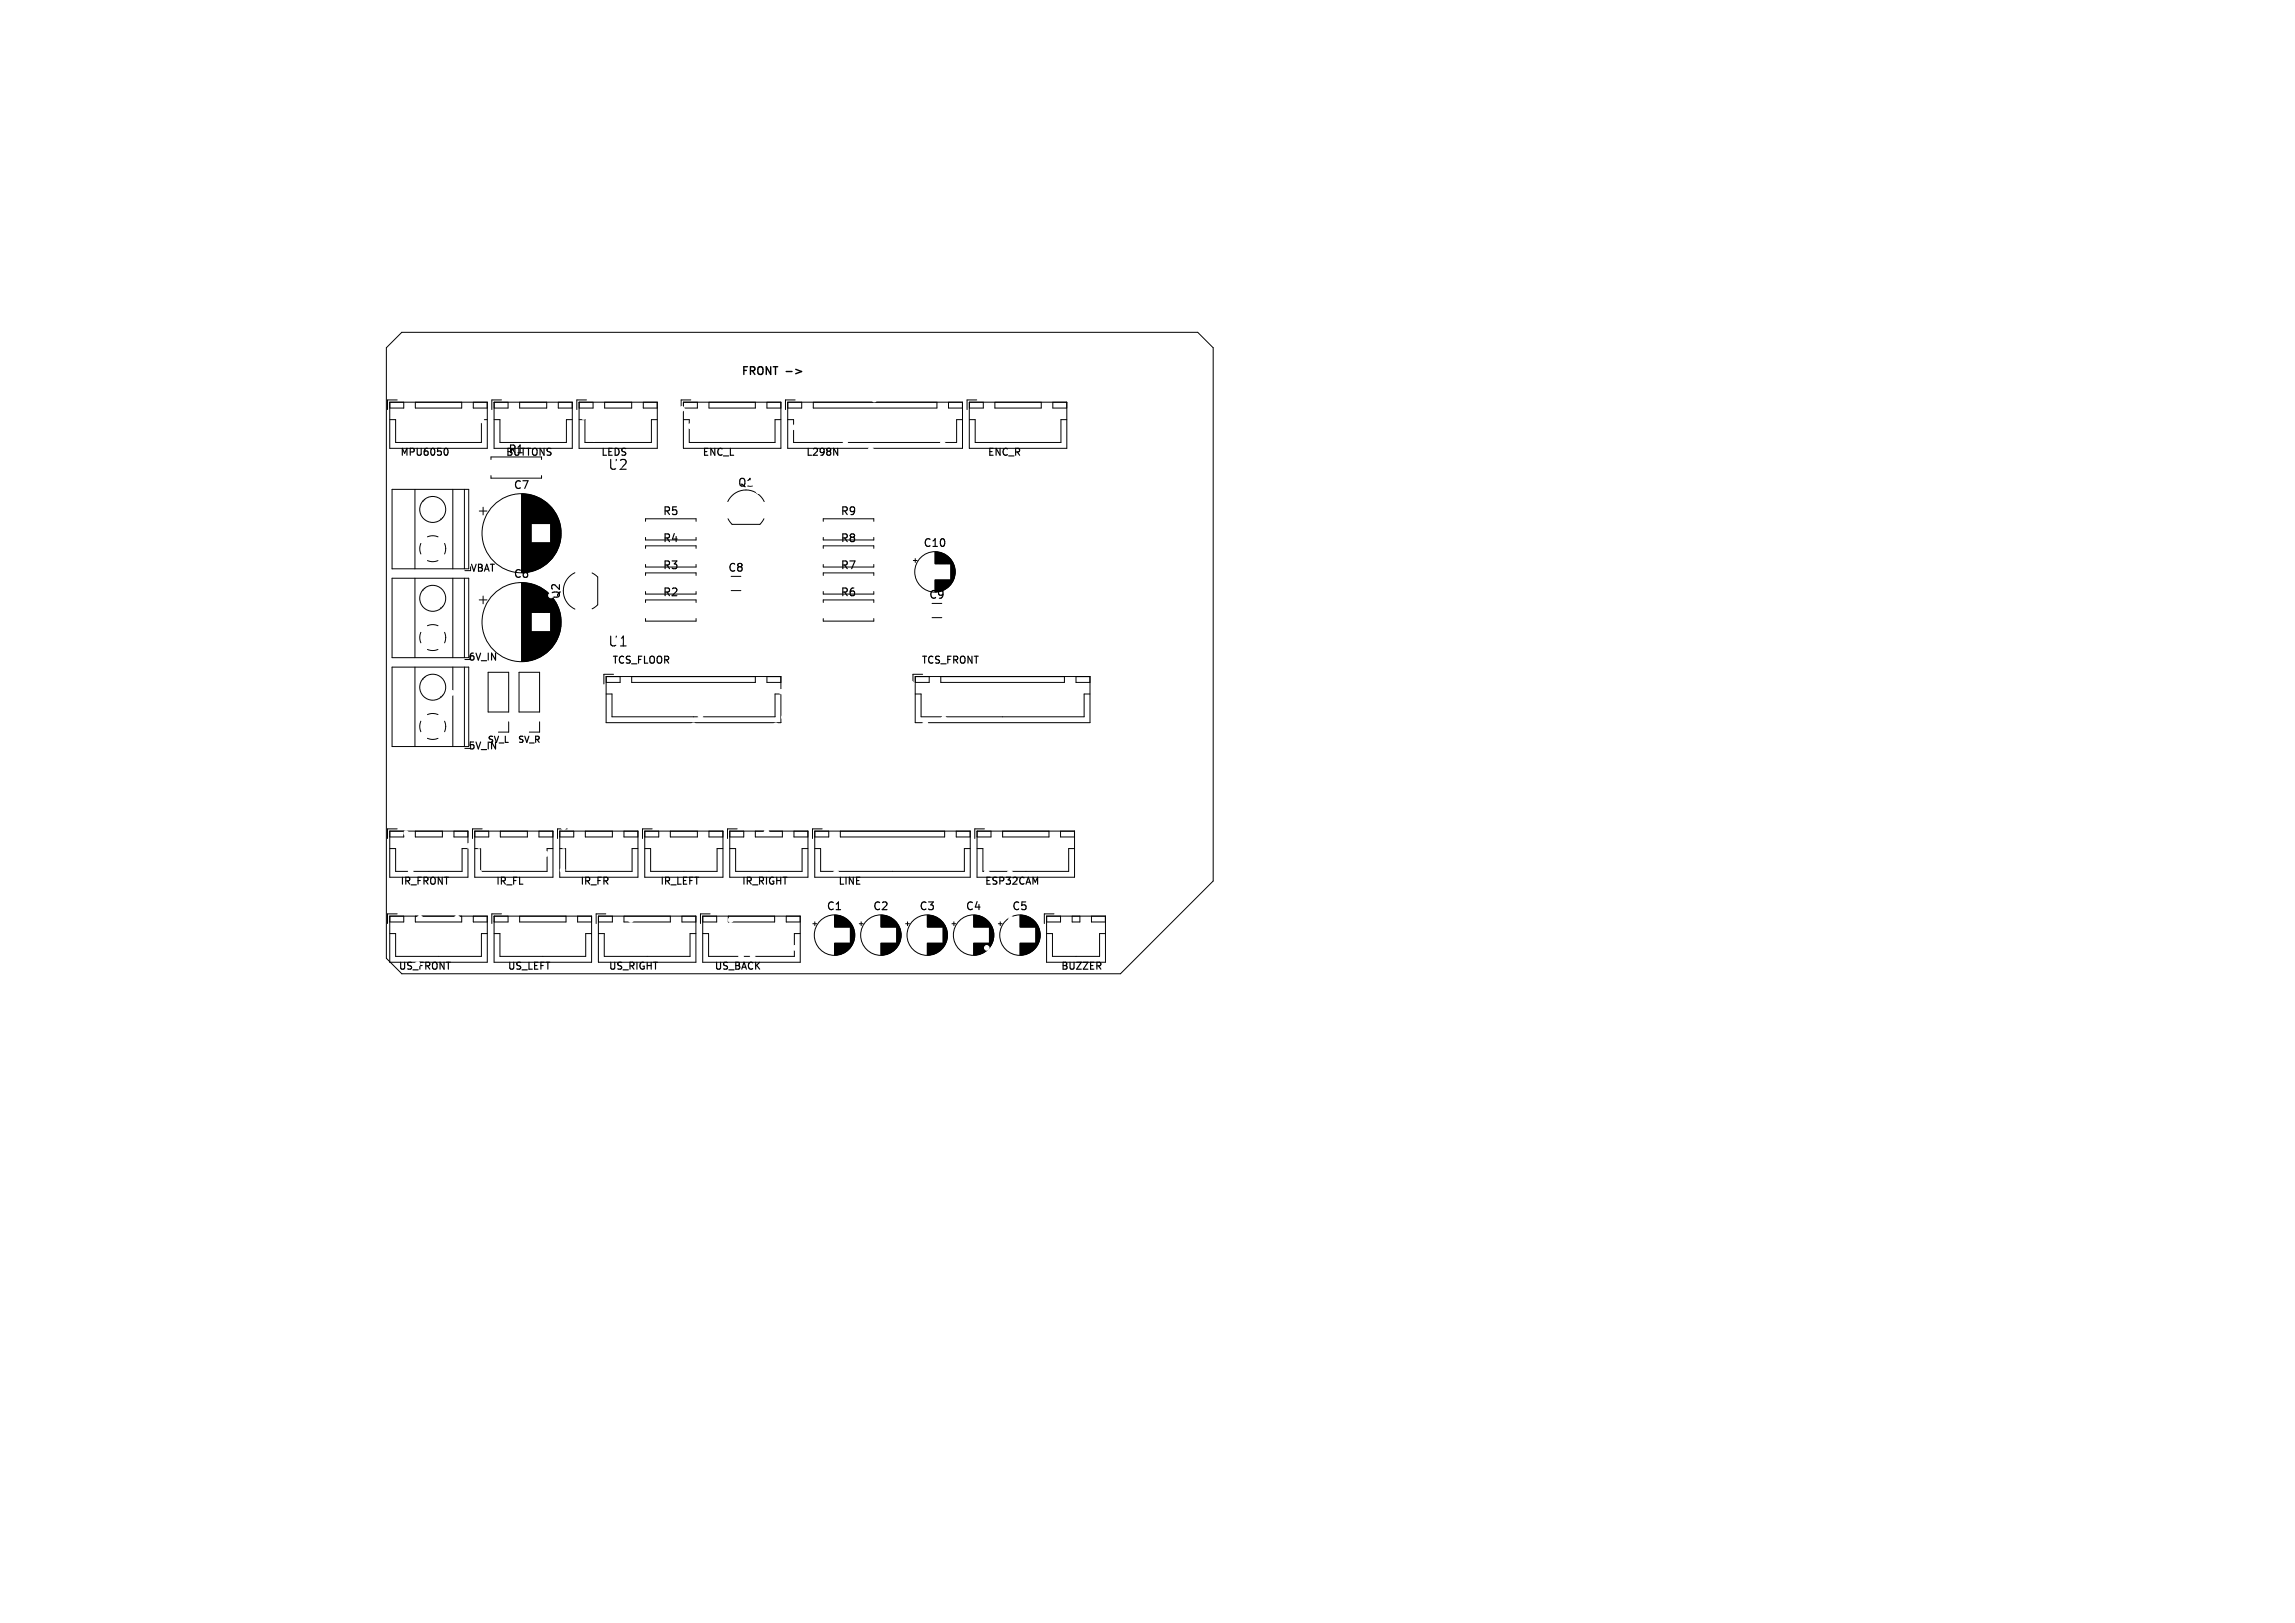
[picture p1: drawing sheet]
<svg xmlns="http://www.w3.org/2000/svg" width="297mm" height="210mm" viewBox="0 0 297 210" stroke-linecap="round" stroke-linejoin="round" font-family="sans-serif">
<defs><g id="words">
<g font-size="1.8" fill="#fff">
<text x="78.6" y="61">U2</text>
<text x="78.6" y="83.9">U1</text>
</g>
<g font-size="1.4">
<text x="95.9" y="48.8">FRONT</text>
<text x="65.7" y="58.9">R1</text>
<text x="66.4" y="63.5">C7</text>
<text x="85.7" y="66.9">R5</text>
<text x="85.7" y="70.4">R4</text>
<text x="108.7" y="70.4">R8</text>
<text x="108.7" y="66.9">R9</text>
<text x="119.4" y="71">C10</text>
<text x="66.4" y="75">C6</text>
<text x="72.7" y="77.6" transform="rotate(-90 72.7 77.6)">Q2</text>
<text x="85.7" y="73.9">R3</text>
<text x="85.7" y="77.4">R2</text>
<text x="94.1" y="74.2">C8</text>
<text x="108.7" y="77.4">R6</text>
<text x="108.7" y="73.9">R7</text>
<text x="120.1" y="77.7">C9</text>
<text x="106.9" y="118">C1</text>
<text x="112.9" y="118">C2</text>
<text x="118.9" y="118">C3</text>
<text x="124.9" y="118">C4</text>
<text x="130.9" y="118">C5</text>
</g>
<text font-size="1.4" fill="#fff" x="95.4" y="63.2">Q1</text>
<g font-size="1.3">
<text x="51.7" y="59.2">MPU6050</text>
<text x="65.4" y="59.2">BUTTONS</text>
<text x="77.7" y="59.2">LEDS</text>
<text x="90.8" y="59.2">ENC_L</text>
<text x="104.2" y="59.2">L298N</text>
<text x="127.7" y="59.2">ENC_R</text>
<text x="60.8" y="74.2">VBAT</text>
<text x="60.5" y="85.7">6V_IN</text>
<text x="79.2" y="86.1">TCS_FLOOR</text>
<text x="119.2" y="86.1">TCS_FRONT</text>
<text x="60.5" y="97.2">5V_IN</text>
<text x="51.7" y="114.7">IR_FRONT</text>
<text x="64.1" y="114.7">IR_FL</text>
<text x="75" y="114.7">IR_FR</text>
<text x="85.4" y="114.7">IR_LEFT</text>
<text x="95.9" y="114.7">IR_RIGHT</text>
<text x="108.4" y="114.7">LINE</text>
<text x="127.4" y="114.7">ESP32CAM</text>
<text x="65.6" y="125.7">US_LEFT</text>
<text x="78.7" y="125.7">US_RIGHT</text>
<text x="92.4" y="125.7">US_BACK</text>
<text x="137.2" y="125.7">BUZZER</text>
</g>
<text font-size="1.3" fill="#fff" x="51.5" y="125.7">US_FRONT</text>
<g font-size="1.1">
<text x="63" y="96.3">SV_L</text>
<text x="66.9" y="96.3">SV_R</text>
</g>
</g></defs>
<path d="M57.7 58a.48 .48 0 0 1 .3 .5 .48 .48 0 0 1-.3 .4M107.9 58l.5 .9v-.9" fill="none" stroke="#000" stroke-width=".15"/>
<path d="M101.7 48.1h.8M103 47.8l.7 .3-.7 .3" fill="none" stroke="#000" stroke-width=".18"/>
<g fill="none" stroke="#000" stroke-width=".13">
<path d="M50 45l2-2h103l2 2v69l-12 12h-93l-2-2zM50.4 52h12.7v6h-12.7zM50.4 52h1.9v.8h-1.9M50.4 54.3h.8v3h11.1v-3h.7M51.4 51.7h-1.2v1.3M53.7 52h6v.8h-6zM63 52h-1.7v.8h1.7M63.9 52h10.2v6h-10.2zM64 52h1.7v.8h-1.7zM64 54.3h.7v3h8.6v-3h.7M64.9 51.7h-1.2v1.3M67.3 52h3.4v.8h-3.4z"/>
<path d="M70.1 59.1h-6.6v.4M74 52h-1.7v.8h1.7M74.9 52h10.2v6h-10.2zM75 52h1.7v.8h-1.7zM75 54.3h.7v3h8.6v-3h.8M75.9 51.7h-1.2v1.3M78.3 52h3.4v.8h-3.4zM85.1 52h-1.8v.8h1.8M88.4 52h12.7v6h-12.7zM88.4 52h1.9v.8h-1.9M88.4 54.3h.8v3h11.1v-3h.8M89.4 51.7h-1.3v1.3"/>
<path d="M91.7 52h6.1v.8h-6.1zM99.2 52h1.9v.8h-1.9zM101.9 52h22.7v6h-22.7zM102 52h1.8v.8h-1.8M102 54.3h.7v3h21.1v-3h.7M102.9 51.7h-1.2v1.3M105.2 52h16v.8h-16zM124.5 52h-1.7v.8h1.7M125.4 52h12.7v6h-12.7zM125.5 52h1.7v.8h-1.7zM125.5 54.3h.7v3h11.1v-3h.8M126.4 51.7h-1.2v1.3"/>
<path d="M128.8 52h6v.8h-6zM138.1 52h-1.9v.8h1.9M50.7 63.3h10v10.3h-10zM50.7 74.8h10v10.3h-10zM53.7 63.3v10.3M53.7 74.8v10.3M54.5 70.3l-.2 .6 .2 .8M54.7 64.9h.1M54.7 76.4h.1M54.9 64.6l.1 .1M54.9 76.1l.1 .1M55.3 72.5l.6 .2 .8-.2"/>
<path d="M55.3 69.5l.8-.2 .6 .2M57 67.1l.1 .1M57 78.6l.1 .1M57.2 67h.1M57.2 78.5h.1M57.5 70.3l.2 .7M57.7 71l-.2 .7M58.6 63.3v10.3M58.6 74.8v10.3M60.1 63.3v10.3M60.1 74.8v10.3M60.2 73.8h.7"/>
<path d="M62 66.1h1M62 77.6h1M62.5 65.6v1M62.5 77.1v1M63.5 61.5v.4h6.6v-.4M67.5 63.9v10.2M67.5 75.4v10.2M67.6 63.9v10.2M67.6 75.4v10.2M67.7 63.9v10.2M67.7 75.4v10.2M67.8 63.9v10.2"/>
<path d="M67.8 75.4v10.2M67.9 63.9v10.2M67.9 75.4v10.2M68 63.9v10.2M68 75.4v10.2M68.1 64v10M68.1 75.4v10.2M68.1 75.5v10M68.2 64v10M68.2 75.5v10M68.3 64v10M68.3 75.5v10"/>
<path d="M68.4 64v10M68.4 75.5v10M68.5 64v10M68.5 75.5v10M68.6 64v10M68.6 75.5v10M68.7 64.1v9.8M68.7 75.6v9.8M68.8 64.1v3.7M68.8 70.2v3.7M68.8 75.6v3.7M68.9 64.1v3.7"/>
<path d="M68.9 70.2v3.7M68.9 75.6v3.7M69 64.1v3.7M69 70.2v3.7M69 75.6v3.7M69 75.7v3.6M69.1 64.2v3.6M69.1 70.2v3.6M69.1 75.7v3.6M69.2 64.2v3.6M69.2 70.2v3.6M69.2 75.7v3.6"/>
<path d="M69.3 64.2v3.6M69.3 70.2v3.6M69.3 75.7v3.6M69.3 64.3v3.5M69.3 70.2v3.5M69.3 75.8v3.5M69.4 64.3v3.5M69.4 70.2v3.5M69.4 75.8v3.5M69.5 64.3v3.5M69.5 70.2v3.5M69.5 75.8v3.5"/>
<path d="M69.6 64.4v3.4M69.6 70.2v3.4M69.6 75.9v3.4M69.7 64.4v3.4M69.7 70.2v3.4M69.7 75.9v3.4M69.8 64.5v3.3M69.8 70.2v3.3M69.8 76v3.3M69.9 64.5v3.3M69.9 70.2v3.3M69.9 76v3.3"/>
<path d="M70 64.6v3.2M70 70.2v3.2M70 76.1v3.2M70.1 64.6v3.2M70.1 70.2v3.2M70.1 76.1v3.2M70.1 64.7v3.1M70.1 70.2v3.1M70.1 76.2v3.1M70.2 64.7v3.1M70.2 70.2v3.1M70.2 76.2v3.1"/>
<path d="M70.3 64.7v3.1M70.3 70.2v3.1M70.3 76.2v3.1M70.3 64.8v3M70.3 70.2v3M70.3 76.3v3M70.4 64.8v3M70.4 70.2v3M70.4 76.3v3M70.5 64.9v2.9M70.5 70.2v2.9M70.5 76.4v2.9"/>
<path d="M70.6 65v2.8M70.6 70.2v2.8M70.6 76.4v2.9M70.6 76.5v2.8M70.7 65v2.8M70.7 70.2v2.8M70.7 76.5v2.8M70.7 65.1v2.7M70.7 70.2v2.7M70.7 76.6v2.7M70.8 65.1v2.7M70.8 70.2v2.7"/>
<path d="M70.8 76.6v2.7M70.9 65.2v2.6M70.9 70.2v2.6M70.9 76.7v2.6M71 65.3v2.5M71 70.2v2.5M71 76.8v2.5M71.1 65.4v2.4M71.1 70.2v2.4M71.1 76.9v2.4M71.2 65.5v2.3M71.2 70.2v2.3"/>
<path d="M71.2 77v2.3M71.3 65.6v6.8M71.3 77.1v6.8M71.3 65.7v6.6M71.3 77.2v6.6M71.4 65.7v6.6M71.4 77.2v6.6M71.5 65.8v6.4M71.5 77.3v6.4M71.5 65.9v6.2M71.5 77.4v6.2M71.6 65.9v6.2"/>
<path d="M71.6 77.4v6.2M71.6 66v6M71.6 77.5v6M71.7 66.1v5.8M71.7 77.6v5.8M71.7 66.2v5.6M71.7 77.7v5.6M71.8 66.2v5.6M71.8 77.7v5.6M71.8 66.3v5.4M71.8 77.8v5.4M71.9 66.4v5.2"/>
<path d="M71.9 77.9v5.2M71.9 66.5v5M71.9 78v5M72 66.6v4.8M72 78.1v4.8M72.1 66.7v4.6M72.1 78.2v4.6M72.1 66.8v4.4M72.1 78.3v4.4M72.1 66.9v4.2M72.1 78.4v4.2M72.2 67v4"/>
<path d="M72.2 78.5v4M72.2 67.1v3.8M72.2 78.6v3.8M72.3 67.2v3.6M72.3 78.7v3.6M72.3 67.3v3.4M72.3 78.8v3.4M72.3 67.4v3.2M72.3 78.9v3.2M72.4 67.5v3M72.4 79v3M72.4 67.6v2.8"/>
<path d="M72.4 79.1v2.8M72.5 67.8v2.4M72.5 79.3v2.4M72.5 67.9v2.2M72.5 79.4v2.2M72.5 68.1v1.8M72.5 79.6v1.8M72.6 68.4v1.2M72.6 79.9v1.2M74.4 74.1a2.6 2.6 0 0 0-1.5 2.4 2.6 2.6 0 0 0 1.5 2.3M76.6 74.1l.8 .6v3.6l-.8 .5M83.5 67.5v-.4h6.6v.4"/>
<path d="M83.5 69.5v.4h6.6v-.4M83.5 71v-.4h6.6v.4M83.5 73v.4h6.6v-.4M83.5 74.5v-.4h6.6v.4M83.5 76.5v.4h6.6v-.4M83.5 78v-.4h6.6v.4M94.2 64.9a2.6 2.6 0 0 1 2.3-1.5 2.6 2.6 0 0 1 2.4 1.5M94.2 67.1l.5 .8h3.6l.6-.8M94.6 76.4h1.3M106.5 74.5v-.4h6.6v.4M106.5 76.5v.4h6.6v-.4M106.5 67.5v-.4h6.6v.4"/>
<path d="M106.5 69.5v.4h6.6v-.4M106.5 71v-.4h6.6v.4M106.5 73v.4h6.6v-.4M106.5 78v-.4h6.6v.4M118.2 72.5h.5M118.4 72.3v.5M120.6 79.9h1.3M121 71.4v1.6M121 75v1.6M121.1 71.4v1.6M121.1 75v1.6M121.2 71.4v1.6"/>
<path d="M121.2 75v1.6M121.3 71.4v1.6M121.3 75v1.6M121.4 71.4v1.6M121.4 75v1.6M121.4 71.5v1.5M121.4 75v1.5M121.5 71.5v1.5M121.5 75v1.5M121.6 71.5v1.5M121.6 75v1.5M121.7 71.5v1.5"/>
<path d="M121.7 75v1.5M121.8 71.5v1.5M121.8 75v1.5M121.8 71.6v1.4M121.8 75v1.4M121.9 71.6v1.4M121.9 75v1.4M122 71.6v1.4M122 75v1.4M122.1 71.7v1.3M122.1 75v1.3M122.2 71.7v1.3"/>
<path d="M122.2 75v1.3M122.3 71.8v1.2M122.3 75v1.2M122.4 71.8v1.2M122.4 75v1.2M122.4 71.9v1.1M122.4 75v1.1M122.5 71.9v1.1M122.5 75v1.1M122.6 71.9v1.1M122.6 75v1.1M122.6 72v1"/>
<path d="M122.6 75v1M122.7 72v1M122.7 75v1M122.7 72.1v.9M122.7 75v.9M122.8 72.1v.9M122.8 75v.9M122.8 72.2v.8M122.8 75v.8M122.9 72.2v.8M122.9 75v.8M122.9 72.3v.7"/>
<path d="M122.9 75v.7M123 72.3v.7M123 75v.7M123 72.4v3.2M123.1 72.4v3.2M123.1 72.5v3M123.2 72.6v2.8M123.2 72.7v2.6M123.3 72.7v2.6M123.3 72.8v2.4M123.4 72.9v2.2M123.4 73v2"/>
<path d="M123.4 73.1v1.8M123.5 73.2v1.6M123.5 73.3v1.4M123.6 73.5v1M123.6 73.7v.6M50.7 86.3h10v10.3h-10zM53.7 86.3v10.3M54.5 93.3l-.2 .6 .2 .8M54.5 81.8l-.2 .6 .2 .8M54.7 87.8l.1 .1M54.9 87.6l.1 .1M55.3 95.5l.6 .2 .8-.2"/>
<path d="M55.3 84l.6 .2 .8-.2M55.3 92.5l.8-.2 .6 .2M55.3 81l.8-.2 .6 .2M57 90.1l.1 .1M57.2 90h.1M57.5 93.3l.2 .7-.2 .7M57.5 81.8l.2 .7M57.7 82.5l-.2 .7M58.6 86.3v10.3M60.1 86.3v10.3M63.2 87h2.6v5.1h-2.6zM65.8 93.4v1.3h-1.3"/>
<path d="M67.2 87h2.6v5.1h-2.6zM68.8 81.7v3.7M68.9 81.7v3.7M69 81.7v3.7M69.1 81.7v3.6M69.2 81.7v3.6M69.3 81.7v3.6M69.3 81.7v3.5M69.4 81.7v3.5M69.5 81.7v3.5M69.6 81.7v3.4M69.7 81.7v3.4"/>
<path d="M69.8 81.7v3.3M69.8 93.4v1.3h-1.3M69.9 81.7v3.3M70 81.7v3.2M70.1 81.7v3.2M70.1 81.7v3.1M70.2 81.7v3.1M70.3 81.7v3.1M70.3 81.7v3M70.4 81.7v3M70.5 81.7v2.9M70.6 81.7v2.9"/>
<path d="M70.6 81.7v2.8M70.7 81.7v2.8M70.7 81.7v2.7M70.8 81.7v2.7M70.9 81.7v2.6M71 81.7v2.5M71.1 81.7v2.4M71.2 81.7v2.3M78.4 87.5h22.7v6h-22.7zM78.4 87.5v.8h1.9v-.8M78.4 89.8h.8v2.9h21.1v-2.9h.8M79.4 87.3h-1.3v1.2"/>
<path d="M81.7 87.5v.8h16.1v-.8M83.5 80v.4h6.6v-.4M99.2 87.5v.8h1.9v-.8M106.5 80v.4h6.6v-.4M118.4 87.5h22.7v6h-22.7zM118.5 89.8h.7v2.9h21.1v-2.9h.8M119.4 87.3h-1.3v1.2M120.2 87.5v.8h-1.7M121.8 87.5v.8h16v-.8M139.2 87.5v.8h1.9M50.4 107.5h10.2v6h-10.2zM50.4 118.5h12.7v6h-12.7z"/>
<path d="M50.4 109.8h.8v3h8.6v-3h.8M51.4 107.2h-1.2v1.3M51.4 118.2h-1.2v1.3M52.3 107.5v.8h-1.9M52.3 118.5v.8h-1.9M53.7 107.5v.8h3.6v-.8M53.7 118.5v.8h6v-.8M58.7 107.5v.8h1.9M61.3 118.5v.8h1.7M61.4 107.5h10.2v6h-10.2zM61.4 109.8h.8v3h8.6v-3h.8M62.4 107.2h-1.3v1.3"/>
<path d="M63.3 107.5v.8h-1.9M63.9 118.5h12.7v6h-12.7zM64 118.5v.8h1.7v-.8M64.7 107.5v.8h3.6v-.8M64.9 118.2h-1.2v1.3M67.3 118.5v.8h6v-.8M69.7 107.5v.8h1.9M72.4 107.5h10.2v6h-10.2zM72.4 109.8h.8v3h8.6v-3h.7M73.4 107.2h-1.3v1.3M74.3 107.5v.8h-1.9M74.7 118.5v.8h1.9"/>
<path d="M75.7 107.5v.8h3.6v-.8M77.4 118.5h12.7v6h-12.7zM78.4 118.2h-1.3v1.3M79.3 118.5v.8h-1.9M80.7 107.5v.8h1.8M80.7 118.5v.8h6v-.8M83.4 107.5h10.2v6h-10.2zM83.4 109.8h.8v3h8.6v-3h.7M84.4 107.2h-1.3v1.3M85.3 107.5v.8h-1.9M86.7 107.5v.8h3.6v-.8M88.3 118.5v.8h1.8v-.8"/>
<path d="M90.9 118.5h12.7v6h-12.7zM91.7 107.5v.8h1.8M91.9 118.2h-1.2v1.3M92.7 118.5v.8h-1.7M94.3 118.5v.8h5.9v-.8M94.4 107.5h10.2v6h-10.2zM94.4 109.8h.8v3h8.6v-3h.7M95.4 107.2h-1.3v1.3M96.2 107.5v.8h-1.8M97.8 107.5v.8h3.4v-.8M101.8 118.5v.8h1.7M102.8 107.5v.8h1.7"/>
<path d="M105.2 119.5h.5M105.4 107.5h20.2v6h-20.2zM105.4 119.3v.5M105.4 109.8h.8v3h18.6v-3h.7M106.4 107.2h-1.3v1.3M107.2 107.5v.8h-1.8M108 118.4v1.6M108.1 118.4v1.6M108.2 118.4v1.6M108.3 118.4v1.6M108.4 118.4v1.6M108.4 118.5v1.5"/>
<path d="M108.5 118.5v1.5M108.6 118.5v1.5M108.7 118.5v1.5M108.8 107.5v.8h13.4v-.8M108.8 118.5v1.5M108.8 118.6v1.4M108.9 118.6v1.4M109 118.6v1.4M109.1 118.7v1.3M109.2 118.7v1.3M109.3 118.8v1.2M109.4 118.8v1.2"/>
<path d="M109.4 118.9v1.1M109.5 118.9v1.1M109.6 118.9v1.1M109.6 119v1M109.7 119v1M109.7 119.1v.9M109.8 119.1v.9M109.8 119.2v.8M109.9 119.2v.8M109.9 119.3v.7M110 119.3v.7M110 119.4v3.2"/>
<path d="M110.1 119.4v3.2M110.1 119.5v3M110.2 119.6v2.8M110.2 119.7v2.6M110.3 119.7v2.6M110.3 119.8v2.4M110.4 119.9v2.2M110.4 120v2M111.2 119.5h.5M111.4 119.3v.5M114 118.4v1.6M114.1 118.4v1.6"/>
<path d="M114.2 118.4v1.6M114.3 118.4v1.6M114.4 118.4v1.6M114.4 118.5v1.5M114.5 118.5v1.5M114.6 118.5v1.5M114.7 118.5v1.5M114.8 118.5v1.5M114.8 118.6v1.4M114.9 118.6v1.4M115 118.6v1.4M115.1 118.7v1.3"/>
<path d="M115.2 118.7v1.3M115.3 118.8v1.2M115.4 118.8v1.2M115.4 118.9v1.1M115.5 118.9v1.1M115.6 118.9v1.1M115.6 119v1M115.7 119v1M115.7 119.1v.9M115.8 119.1v.9M115.8 119.2v.8M115.9 119.2v.8"/>
<path d="M115.9 119.3v.7M116 119.3v.7M116 119.4v3.2M116.1 119.4v3.2M116.1 119.5v3M116.2 119.6v2.8M116.2 119.7v2.6M116.3 119.7v2.6M116.3 119.8v2.4M116.4 119.9v2.2M116.4 120v2M117.2 119.5h.5"/>
<path d="M117.4 119.3v.5M120 118.4v1.6M120.1 118.4v1.6M120.2 118.4v1.6M120.3 118.4v1.6M120.4 118.4v1.6M120.4 118.5v1.5M120.5 118.5v1.5M120.6 118.5v1.5M120.7 118.5v1.5M120.8 118.5v1.5M120.8 118.6v1.4"/>
<path d="M120.9 118.6v1.4M121 118.6v1.4M121.1 118.7v1.3M121.2 118.7v1.3M121.3 118.8v1.2M121.4 118.8v1.2M121.4 118.9v1.1M121.5 118.9v1.1M121.6 118.9v1.1M121.6 119v1M121.7 119v1M121.7 119.1v.9"/>
<path d="M121.8 119.1v.9M121.8 119.2v.8M121.9 119.2v.8M121.9 119.3v.7M122 119.3v.7M122 119.4v3.2M122.1 119.4v3.2M122.1 119.5v3M122.2 119.6v2.8M122.2 119.7v2.6M122.3 119.7v2.6M122.3 119.8v2.4"/>
<path d="M122.4 119.9v2.2M122.4 120v2M123.2 119.5h.5M123.4 119.3v.5M123.8 107.5v.8h1.7M126 118.4v1.6M126.1 118.4v1.6M126.2 118.4v1.6M126.3 118.4v1.6M126.4 118.4v1.6M126.4 118.5v1.5M126.4 107.5h12.7v6h-12.7z"/>
<path d="M126.5 109.8h.7v3h11.1v-3h.8M126.5 118.5v1.5M126.6 118.5v1.5M126.7 118.5v1.5M126.8 118.5v1.5M126.8 118.6v1.4M126.9 118.6v1.4M127 118.6v1.4M127.1 118.7v1.3M127.2 118.7v1.3M127.3 118.8v1.2M127.4 118.8v1.2"/>
<path d="M127.4 107.2h-1.2v1.3M127.4 118.9v1.1M127.5 118.9v1.1M127.6 118.9v1.1M127.6 119v1M127.7 119v1M127.7 119.1v.9M127.8 119.1v.9M127.8 119.2v.8M127.9 119.2v.8M127.9 119.3v.7M128 119.3v.7"/>
<path d="M128 119.4v3.2M128.1 119.4v3.2M128.1 119.5v3M128.2 119.6v2.8M128.2 119.7v2.6M128.2 107.5v.8h-1.7M128.3 119.7v2.6M128.3 119.8v2.4M128.4 119.9v2.2M128.4 120v2M129.2 119.5h.5M129.4 119.3v.5"/>
<path d="M129.8 107.5v.8h6v-.8M132 118.4v1.6M132.1 118.4v1.6M132.2 118.4v1.6M132.3 118.4v1.6M132.4 118.4v1.6M132.4 118.5v1.5M132.5 118.5v1.5M132.6 118.5v1.5M132.7 118.5v1.5M132.8 118.5v1.5M132.8 118.6v1.4"/>
<path d="M132.9 118.6v1.4M133 118.6v1.4M133.1 118.7v1.3M133.2 118.7v1.3M133.3 118.8v1.2M133.4 118.8v1.2M133.4 118.9v1.1M133.5 118.9v1.1M133.6 118.9v1.1M133.6 119v1M133.7 119v1M133.7 119.1v.9"/>
<path d="M133.8 119.1v.9M133.8 119.2v.8M133.9 119.2v.8M133.9 119.3v.7M134 119.3v.7M134 119.4v3.2M134.1 119.4v3.2M134.1 119.5v3M134.2 119.6v2.8M134.2 119.7v2.6M134.3 119.7v2.6M134.3 119.8v2.4"/>
<path d="M134.4 119.9v2.2M134.4 120v2M135.4 118.5h7.7v6h-7.7zM135.5 118.5v.8h1.7v-.8M136.4 118.2h-1.2v1.3M137.2 107.5v.8h1.9M138.8 118.5v.8h1v-.8M141.2 118.5v.8h1.8M50.4 120.8h.8v3h11.1v-3h.7M64 120.8h.7v3h11.1v-3h.8M77.4 120.8h.8v3h11.1v-3h.8M91 120.8h.7v3h11.1v-3h.7"/>
<path d="M108 122v1.6M108.1 122v1.6M108.2 122v1.6M108.3 122v1.6M108.4 122v1.6M108.4 122v1.5M108.5 122v1.5M108.6 122v1.5M108.7 122v1.5M108.8 122v1.5M108.8 122v1.4M108.9 122v1.4"/>
<path d="M109 122v1.4M109.1 122v1.3M109.2 122v1.3M109.3 122v1.2M109.4 122v1.2M109.4 122v1.1M109.5 122v1.1M109.6 122v1.1M109.6 122v1M109.7 122v1M109.7 122v.9M109.8 122v.9"/>
<path d="M109.8 122v.8M109.9 122v.8M109.9 122v.7M110 122v.7M110.4 120.1v1.8M110.5 120.2v1.6M110.5 120.3v1.4M110.6 120.5v1M110.6 120.7v.6M114 122v1.6M114.1 122v1.6M114.2 122v1.6"/>
<path d="M114.3 122v1.6M114.4 122v1.6M114.4 122v1.5M114.5 122v1.5M114.6 122v1.5M114.7 122v1.5M114.8 122v1.5M114.8 122v1.4M114.9 122v1.4M115 122v1.4M115.1 122v1.3M115.2 122v1.3"/>
<path d="M115.3 122v1.2M115.4 122v1.2M115.4 122v1.1M115.5 122v1.1M115.6 122v1.1M115.6 122v1M115.7 122v1M115.7 122v.9M115.8 122v.9M115.8 122v.8M115.9 122v.8M115.9 122v.7"/>
<path d="M116 122v.7M116.4 120.1v1.8M116.5 120.2v1.6M116.5 120.3v1.4M116.6 120.5v1M116.6 120.7v.6M120 122v1.6M120.1 122v1.6M120.2 122v1.6M120.3 122v1.6M120.4 122v1.6M120.4 122v1.5"/>
<path d="M120.5 122v1.5M120.6 122v1.5M120.7 122v1.5M120.8 122v1.5M120.8 122v1.4M120.9 122v1.4M121 122v1.4M121.1 122v1.3M121.2 122v1.3M121.3 122v1.2M121.4 122v1.2M121.4 122v1.1"/>
<path d="M121.5 122v1.1M121.6 122v1.1M121.6 122v1M121.7 122v1M121.7 122v.9M121.8 122v.9M121.8 122v.8M121.9 122v.8M121.9 122v.7M122 122v.7M122.4 120.1v1.8M122.5 120.2v1.6"/>
<path d="M122.5 120.3v1.4M122.6 120.5v1M122.6 120.7v.6M126 122v1.6M126.1 122v1.6M126.2 122v1.6M126.3 122v1.6M126.4 122v1.6M126.4 122v1.5M126.5 122v1.5M126.6 122v1.5M126.7 122v1.5"/>
<path d="M126.8 122v1.5M126.8 122v1.4M126.9 122v1.4M127 122v1.4M127.1 122v1.3M127.2 122v1.3M127.3 122v1.2M127.4 122v1.2M127.4 122v1.1M127.5 122v1.1M127.6 122v1.1M127.6 122v1"/>
<path d="M127.7 122v1M127.7 122v.9M127.8 122v.9M127.8 122v.8M127.9 122v.8M127.9 122v.7M128 122v.7M128.4 120.1v1.8M128.5 120.2v1.6M128.5 120.3v1.4M128.6 120.5v1M128.6 120.7v.6"/>
<path d="M132 122v1.6M132.1 122v1.6M132.2 122v1.6M132.3 122v1.6M132.4 122v1.6M132.4 122v1.5M132.5 122v1.5M132.6 122v1.5M132.7 122v1.5M132.8 122v1.5M132.8 122v1.4M132.9 122v1.4"/>
<path d="M133 122v1.4M133.1 122v1.3M133.2 122v1.3M133.3 122v1.2M133.4 122v1.2M133.4 122v1.1M133.5 122v1.1M133.6 122v1.1M133.6 122v1M133.7 122v1M133.7 122v.9M133.8 122v.9"/>
<path d="M133.8 122v.8M133.9 122v.8M133.9 122v.7M134 122v.7M134.4 120.1v1.8M134.5 120.2v1.6M134.5 120.3v1.4M134.6 120.5v1M134.6 120.7v.6M135.5 120.8h.7v3h6.1v-3h.7"/>
<circle cx="56" cy="77.4" r="1.68"/>
<circle cx="56" cy="65.9" r="1.68"/>
<circle cx="67.5" cy="69" r="5.1"/>
<circle cx="121" cy="74" r="2.62"/>
<circle cx="56" cy="88.9" r="1.68"/>
<circle cx="67.5" cy="80.5" r="5.1"/>
<circle cx="108" cy="121" r="2.62"/>
<circle cx="114" cy="121" r="2.62"/>
<circle cx="120" cy="121" r="2.62"/>
<circle cx="126" cy="121" r="2.62"/>
<circle cx="132" cy="121" r="2.62"/>
</g>
<g fill="#fff" stroke="#fff" stroke-width=".13">
<circle cx="56.2" cy="105.2" r=".3"/>
<circle cx="117.7" cy="79.6" r=".3"/>
<circle cx="122.1" cy="93" r=".3"/>
<circle cx="93.2" cy="101.7" r=".3"/>
<circle cx="122" cy="57.4" r=".3"/>
<circle cx="124" cy="103.7" r=".3"/>
<circle cx="90.7" cy="92.8" r=".3"/>
<circle cx="103.5" cy="93.7" r=".3"/>
<circle cx="101.4" cy="92.8" r=".3"/>
<circle cx="100.4" cy="93.8" r=".3"/>
<circle cx="89.7" cy="93.8" r=".3"/>
<circle cx="94.4" cy="103.9" r=".3"/>
<circle cx="92" cy="103.9" r=".3"/>
<circle cx="99.2" cy="107.7" r=".3"/>
<circle cx="103.3" cy="87.4" r=".3"/>
<circle cx="95.9" cy="123.7" r=".3"/>
<circle cx="63" cy="47.8" r=".3"/>
<circle cx="70.7" cy="110.5" r=".3"/>
<circle cx="73" cy="107.1" r=".3"/>
<circle cx="76.4" cy="87.1" r=".3"/>
<circle cx="79" cy="79.3" r=".3"/>
<circle cx="73" cy="109.5" r=".3"/>
<circle cx="77" cy="50.9" r=".3"/>
<circle cx="76.9" cy="56.8" r=".3"/>
<circle cx="72.3" cy="100" r=".3"/>
<circle cx="72.8" cy="112.6" r=".3"/>
<circle cx="59.1" cy="118.8" r=".3"/>
<circle cx="56.9" cy="61.4" r=".3"/>
<circle cx="53.2" cy="112.8" r=".3"/>
<circle cx="52.6" cy="71.1" r=".3"/>
<circle cx="59.3" cy="66" r=".3"/>
<circle cx="52.6" cy="107.8" r=".3"/>
<circle cx="62.3" cy="54.4" r=".3"/>
<circle cx="75.5" cy="53.9" r=".3"/>
<circle cx="89.3" cy="55.2" r=".3"/>
<circle cx="74.9" cy="87.1" r=".3"/>
<circle cx="90.4" cy="56.5" r=".3"/>
<circle cx="88.3" cy="52.9" r=".3"/>
<circle cx="81.7" cy="76.9" r=".3"/>
<circle cx="82.7" cy="66.6" r=".3"/>
<circle cx="82.1" cy="81.3" r=".3"/>
<circle cx="102.8" cy="55.3" r=".3"/>
<circle cx="102.5" cy="50.9" r=".3"/>
<circle cx="94.8" cy="60.3" r=".3"/>
<circle cx="96.5" cy="58.6" r=".3"/>
<circle cx="130.5" cy="46" r=".3"/>
<circle cx="133.1" cy="46" r=".3"/>
<circle cx="118.7" cy="62.7" r=".3"/>
<circle cx="123.2" cy="62.7" r=".3"/>
<circle cx="109.4" cy="57.1" r=".3"/>
<circle cx="112.7" cy="58.2" r=".3"/>
<circle cx="118.5" cy="64" r=".3"/>
<circle cx="116.8" cy="49.6" r=".3"/>
<circle cx="139.2" cy="49.6" r=".3"/>
<circle cx="115.4" cy="49.3" r=".3"/>
<circle cx="113.1" cy="51.7" r=".3"/>
<circle cx="97.8" cy="97.9" r=".3"/>
<circle cx="95.7" cy="100" r=".3"/>
<circle cx="94.5" cy="119.1" r=".3"/>
<circle cx="108.2" cy="116.4" r=".3"/>
<circle cx="134.9" cy="116.4" r=".3"/>
<circle cx="103.2" cy="114.2" r=".3"/>
<circle cx="153.6" cy="69.1" r=".3"/>
<circle cx="81.7" cy="119.1" r=".3"/>
<circle cx="78" cy="119.9" r=".3"/>
<circle cx="124.8" cy="116.4" r=".3"/>
<circle cx="76.8" cy="65" r=".3"/>
<circle cx="94.1" cy="62.5" r=".3"/>
<circle cx="100.4" cy="62.5" r=".3"/>
<circle cx="127.7" cy="122.7" r=".3"/>
<circle cx="115.8" cy="47" r=".3"/>
<circle cx="117.7" cy="65" r=".3"/>
<circle cx="80.1" cy="64.6" r=".3"/>
<circle cx="63" cy="69.6" r=".3"/>
<circle cx="73.6" cy="65" r=".3"/>
<circle cx="85.8" cy="47" r=".3"/>
<circle cx="97.4" cy="123.7" r=".3"/>
<circle cx="130.8" cy="118.9" r=".3"/>
<circle cx="149.8" cy="49" r=".3"/>
<circle cx="130.7" cy="112.9" r=".3"/>
<circle cx="127.7" cy="112.9" r=".3"/>
<circle cx="150" cy="67.6" r=".3"/>
<circle cx="105.8" cy="115.3" r=".3"/>
<circle cx="108.2" cy="112.9" r=".3"/>
<circle cx="102.7" cy="91.6" r=".3"/>
<circle cx="141.6" cy="88.4" r=".3"/>
<circle cx="104.9" cy="93.5" r=".3"/>
<circle cx="119.8" cy="93.5" r=".3"/>
<circle cx="141.6" cy="84.1" r=".3"/>
<circle cx="62" cy="112.9" r=".3"/>
<circle cx="79.7" cy="91.8" r=".3"/>
<circle cx="62" cy="109.5" r=".3"/>
<circle cx="131.9" cy="103.6" r=".3"/>
<circle cx="71.3" cy="97.9" r=".3"/>
<circle cx="63.5" cy="114.4" r=".3"/>
<circle cx="102.8" cy="122.7" r=".3"/>
<circle cx="139.1" cy="95.7" r=".3"/>
<circle cx="101.1" cy="89.5" r=".3"/>
<circle cx="112.5" cy="84.7" r=".3"/>
<circle cx="116.4" cy="82.6" r=".3"/>
<circle cx="124.5" cy="82.6" r=".3"/>
<circle cx="149" cy="92.4" r=".3"/>
<circle cx="98.1" cy="63.6" r=".3"/>
<circle cx="101.4" cy="63.6" r=".3"/>
<circle cx="77.9" cy="64" r=".3"/>
<circle cx="82.7" cy="63.6" r=".3"/>
<circle cx="93" cy="63.6" r=".3"/>
<circle cx="137.2" cy="80.3" r=".3"/>
<circle cx="118.7" cy="68.4" r=".3"/>
<circle cx="76.3" cy="62.4" r=".3"/>
<circle cx="61.9" cy="70.3" r=".3"/>
<circle cx="58.1" cy="46.7" r=".3"/>
<circle cx="148.7" cy="67.7" r=".3"/>
<circle cx="126.4" cy="81.6" r=".3"/>
<circle cx="115.2" cy="78.8" r=".3"/>
<circle cx="150" cy="88.4" r=".3"/>
<circle cx="124.1" cy="94.6" r=".3"/>
<circle cx="108.8" cy="88.4" r=".3"/>
<circle cx="117.9" cy="88.4" r=".3"/>
<circle cx="105.8" cy="88.4" r=".3"/>
<circle cx="90.7" cy="70.3" r=".3"/>
<circle cx="108.9" cy="85.3" r=".3"/>
<circle cx="122.9" cy="99.2" r=".3"/>
<circle cx="125.9" cy="100.3" r=".3"/>
<circle cx="54.3" cy="118.8" r=".3"/>
<circle cx="73.1" cy="87.1" r=".3"/>
<circle cx="70.7" cy="89.5" r=".3"/>
<circle cx="67.4" cy="97" r=".3"/>
<circle cx="60.6" cy="109.5" r=".3"/>
<circle cx="105.8" cy="64.6" r=".3"/>
<circle cx="109.5" cy="64.7" r=".3"/>
<circle cx="58.6" cy="89.7" r=".3"/>
<circle cx="71.3" cy="77.1" r=".3"/>
<circle cx="59.3" cy="71.4" r=".3"/>
<circle cx="86" cy="110" r=".47"/>
<circle cx="88.5" cy="110" r=".47"/>
<circle cx="91" cy="110" r=".47"/>
<circle cx="131" cy="121" r=".4"/>
<circle cx="133" cy="121" r=".4"/>
<circle cx="53" cy="54.5" r=".47"/>
<circle cx="55.5" cy="54.5" r=".47"/>
<circle cx="58" cy="54.5" r=".47"/>
<circle cx="60.5" cy="54.5" r=".47"/>
<circle cx="80" cy="121" r=".47"/>
<circle cx="82.5" cy="121" r=".47"/>
<circle cx="85" cy="121" r=".47"/>
<circle cx="87.5" cy="121" r=".47"/>
<circle cx="121" cy="90" r=".47"/>
<circle cx="123.5" cy="90" r=".47"/>
<circle cx="126" cy="90" r=".47"/>
<circle cx="128.5" cy="90" r=".48"/>
<circle cx="131" cy="90" r=".47"/>
<circle cx="133.5" cy="90" r=".48"/>
<circle cx="136" cy="90" r=".47"/>
<circle cx="138.5" cy="90" r=".47"/>
<circle cx="68.5" cy="93.4" r=".5"/>
<circle cx="68.5" cy="90.9" r=".5"/>
<circle cx="68.5" cy="88.3" r=".5"/>
<circle cx="56" cy="71" r=".65"/>
<circle cx="56" cy="65.9" r=".65"/>
<circle cx="65" cy="69" r=".5"/>
<circle cx="70" cy="69" r=".5"/>
<circle cx="77.5" cy="54.5" r=".47"/>
<circle cx="80" cy="54.5" r=".47"/>
<circle cx="82.5" cy="54.5" r=".47"/>
<circle cx="53" cy="121" r=".47"/>
<circle cx="55.5" cy="121" r=".47"/>
<circle cx="58" cy="121" r=".47"/>
<circle cx="60.5" cy="121" r=".47"/>
<circle cx="138" cy="121" r=".5"/>
<circle cx="140.5" cy="121" r=".5"/>
<circle cx="83" cy="75.5" r=".4"/>
<circle cx="90.6" cy="75.5" r=".4"/>
<circle cx="93.5" cy="121" r=".47"/>
<circle cx="96" cy="121" r=".47"/>
<circle cx="98.5" cy="121" r=".47"/>
<circle cx="101" cy="121" r=".47"/>
<circle cx="75.5" cy="79" r=".4"/>
<circle cx="75.5" cy="76.5" r=".4"/>
<circle cx="75.5" cy="73.9" r=".4"/>
<circle cx="129" cy="110" r=".47"/>
<circle cx="131.5" cy="110" r=".48"/>
<circle cx="134" cy="110" r=".47"/>
<circle cx="136.5" cy="110" r=".48"/>
<circle cx="83" cy="68.5" r=".4"/>
<circle cx="90.6" cy="68.5" r=".4"/>
<circle cx="82.5" cy="60.1" r=".5"/>
<circle cx="85.1" cy="60.1" r=".5"/>
<circle cx="128.3" cy="60.1" r=".5"/>
<circle cx="130.8" cy="60.1" r=".5"/>
<circle cx="133.3" cy="60.1" r=".5"/>
<circle cx="94" cy="75.5" r=".4"/>
<circle cx="96.5" cy="75.5" r=".4"/>
<circle cx="106" cy="72" r=".4"/>
<circle cx="113.6" cy="72" r=".4"/>
<circle cx="106" cy="79" r=".4"/>
<circle cx="113.6" cy="79" r=".4"/>
<circle cx="128" cy="54.5" r=".47"/>
<circle cx="130.5" cy="54.5" r=".48"/>
<circle cx="133" cy="54.5" r=".47"/>
<circle cx="135.5" cy="54.5" r=".48"/>
<circle cx="120" cy="79" r=".4"/>
<circle cx="122.5" cy="79" r=".4"/>
<circle cx="83" cy="72" r=".4"/>
<circle cx="90.6" cy="72" r=".4"/>
<circle cx="53" cy="110" r=".47"/>
<circle cx="55.5" cy="110" r=".47"/>
<circle cx="58" cy="110" r=".47"/>
<circle cx="63" cy="60.5" r=".4"/>
<circle cx="70.6" cy="60.5" r=".4"/>
<circle cx="64.5" cy="93.4" r=".5"/>
<circle cx="64.5" cy="90.9" r=".5"/>
<circle cx="64.5" cy="88.3" r=".5"/>
<circle cx="106" cy="75.5" r=".4"/>
<circle cx="113.6" cy="75.5" r=".4"/>
<circle cx="104.5" cy="54.5" r=".47"/>
<circle cx="107" cy="54.5" r=".47"/>
<circle cx="109.5" cy="54.5" r=".47"/>
<circle cx="112" cy="54.5" r=".47"/>
<circle cx="114.5" cy="54.5" r=".47"/>
<circle cx="117" cy="54.5" r=".47"/>
<circle cx="119.5" cy="54.5" r=".47"/>
<circle cx="122" cy="54.5" r=".47"/>
<circle cx="106" cy="68.5" r=".4"/>
<circle cx="113.6" cy="68.5" r=".4"/>
<circle cx="107" cy="121" r=".4"/>
<circle cx="109" cy="121" r=".4"/>
<circle cx="82.5" cy="83" r=".5"/>
<circle cx="97.8" cy="83" r=".5"/>
<circle cx="100.3" cy="83" r=".5"/>
<circle cx="102.9" cy="83" r=".5"/>
<circle cx="105.4" cy="83" r=".5"/>
<circle cx="130.8" cy="83" r=".5"/>
<circle cx="133.3" cy="83" r=".5"/>
<circle cx="66.5" cy="121" r=".47"/>
<circle cx="69" cy="121" r=".48"/>
<circle cx="71.5" cy="121" r=".47"/>
<circle cx="74" cy="121" r=".47"/>
<circle cx="108" cy="110" r=".47"/>
<circle cx="110.5" cy="110" r=".47"/>
<circle cx="113" cy="110" r=".47"/>
<circle cx="115.5" cy="110" r=".47"/>
<circle cx="118" cy="110" r=".47"/>
<circle cx="120.5" cy="110" r=".48"/>
<circle cx="123" cy="110" r=".47"/>
<circle cx="113" cy="121" r=".4"/>
<circle cx="115" cy="121" r=".4"/>
<circle cx="120" cy="74" r=".4"/>
<circle cx="122" cy="74" r=".4"/>
<circle cx="125" cy="121" r=".4"/>
<circle cx="127" cy="121" r=".4"/>
<circle cx="56" cy="94" r=".65"/>
<circle cx="56" cy="88.9" r=".65"/>
<circle cx="64" cy="110" r=".48"/>
<circle cx="66.5" cy="110" r=".47"/>
<circle cx="69" cy="110" r=".48"/>
<circle cx="85.6" cy="97.5" r=".5"/>
<circle cx="88.1" cy="97.5" r=".5"/>
<circle cx="144" cy="49.2" r=".5"/>
<circle cx="146.5" cy="49.2" r=".5"/>
<circle cx="100.8" cy="97.5" r=".5"/>
<circle cx="103.3" cy="97.5" r=".5"/>
<circle cx="105.9" cy="97.5" r=".5"/>
<circle cx="108.4" cy="97.5" r=".5"/>
<circle cx="111" cy="97.5" r=".5"/>
<circle cx="113.5" cy="97.5" r=".5"/>
<circle cx="116" cy="97.5" r=".5"/>
<circle cx="118.6" cy="97.5" r=".5"/>
<circle cx="123.7" cy="97.5" r=".5"/>
<circle cx="126.2" cy="97.5" r=".5"/>
<circle cx="128.7" cy="97.5" r=".5"/>
<circle cx="131.3" cy="97.5" r=".5"/>
<circle cx="133.8" cy="97.5" r=".5"/>
<circle cx="136.4" cy="97.5" r=".5"/>
<circle cx="138.9" cy="97.5" r=".5"/>
<circle cx="141.4" cy="97.5" r=".5"/>
<circle cx="73.9" cy="49.2" r=".5"/>
<circle cx="113.5" cy="49.2" r=".5"/>
<circle cx="111" cy="49.2" r=".5"/>
<circle cx="108.4" cy="49.2" r=".5"/>
<circle cx="105.9" cy="49.2" r=".5"/>
<circle cx="103.3" cy="49.2" r=".5"/>
<circle cx="100.8" cy="49.2" r=".5"/>
<circle cx="98.3" cy="49.2" r=".5"/>
<circle cx="95.7" cy="49.2" r=".5"/>
<circle cx="91.7" cy="49.2" r=".5"/>
<circle cx="89.1" cy="49.2" r=".5"/>
<circle cx="86.6" cy="49.2" r=".5"/>
<circle cx="84" cy="49.2" r=".5"/>
<circle cx="81.5" cy="49.2" r=".5"/>
<circle cx="79" cy="49.2" r=".5"/>
<circle cx="118.6" cy="49.2" r=".5"/>
<circle cx="121.1" cy="49.2" r=".5"/>
<circle cx="123.7" cy="49.2" r=".5"/>
<circle cx="126.2" cy="49.2" r=".5"/>
<circle cx="128.7" cy="49.2" r=".5"/>
<circle cx="131.3" cy="49.2" r=".5"/>
<circle cx="133.8" cy="49.2" r=".5"/>
<circle cx="136.4" cy="49.2" r=".5"/>
<circle cx="144" cy="51.7" r=".5"/>
<circle cx="146.5" cy="51.7" r=".5"/>
<circle cx="144" cy="54.3" r=".5"/>
<circle cx="146.5" cy="54.3" r=".5"/>
<circle cx="144" cy="56.8" r=".5"/>
<circle cx="146.5" cy="56.8" r=".5"/>
<circle cx="144" cy="59.4" r=".5"/>
<circle cx="146.5" cy="59.4" r=".5"/>
<circle cx="144" cy="61.9" r=".5"/>
<circle cx="146.5" cy="61.9" r=".5"/>
<circle cx="144" cy="64.4" r=".5"/>
<circle cx="146.5" cy="64.4" r=".5"/>
<circle cx="144" cy="67" r=".5"/>
<circle cx="146.5" cy="67" r=".5"/>
<circle cx="144" cy="69.5" r=".5"/>
<circle cx="146.5" cy="69.5" r=".5"/>
<circle cx="144" cy="72.1" r=".5"/>
<circle cx="146.5" cy="72.1" r=".5"/>
<circle cx="144" cy="74.6" r=".5"/>
<circle cx="146.5" cy="74.6" r=".5"/>
<circle cx="144" cy="77.1" r=".5"/>
<circle cx="146.5" cy="77.1" r=".5"/>
<circle cx="144" cy="79.7" r=".5"/>
<circle cx="146.5" cy="79.7" r=".5"/>
<circle cx="144" cy="82.2" r=".5"/>
<circle cx="146.5" cy="82.2" r=".5"/>
<circle cx="144" cy="84.8" r=".5"/>
<circle cx="146.5" cy="84.8" r=".5"/>
<circle cx="144" cy="87.3" r=".5"/>
<circle cx="146.5" cy="87.3" r=".5"/>
<circle cx="144" cy="89.8" r=".5"/>
<circle cx="146.5" cy="89.8" r=".5"/>
<circle cx="76.4" cy="49.2" r=".5"/>
<circle cx="90.6" cy="97.5" r=".5"/>
<circle cx="93.2" cy="97.5" r=".5"/>
<circle cx="144" cy="92.4" r=".5"/>
<circle cx="146.5" cy="92.4" r=".5"/>
<circle cx="80.5" cy="97.5" r=".5"/>
<circle cx="77.9" cy="97.5" r=".5"/>
<circle cx="83" cy="97.5" r=".5"/>
<circle cx="68.8" cy="49.2" r=".5"/>
<circle cx="71.3" cy="49.2" r=".5"/>
<circle cx="95.7" cy="97.5" r=".5"/>
<circle cx="97" cy="110" r=".47"/>
<circle cx="99.5" cy="110" r=".47"/>
<circle cx="102" cy="110" r=".47"/>
<circle cx="94" cy="66" r=".4"/>
<circle cx="96.5" cy="66" r=".4"/>
<circle cx="99.1" cy="66" r=".4"/>
<circle cx="66.5" cy="54.5" r=".47"/>
<circle cx="69" cy="54.5" r=".48"/>
<circle cx="71.5" cy="54.5" r=".47"/>
<circle cx="81" cy="90" r=".47"/>
<circle cx="83.5" cy="90" r=".47"/>
<circle cx="86" cy="90" r=".47"/>
<circle cx="88.5" cy="90" r=".47"/>
<circle cx="91" cy="90" r=".47"/>
<circle cx="93.5" cy="90" r=".47"/>
<circle cx="96" cy="90" r=".47"/>
<circle cx="98.5" cy="90" r=".47"/>
<circle cx="75" cy="110" r=".47"/>
<circle cx="77.5" cy="110" r=".47"/>
<circle cx="80" cy="110" r=".47"/>
<circle cx="119" cy="121" r=".4"/>
<circle cx="121" cy="121" r=".4"/>
<circle cx="56" cy="82.5" r=".65"/>
<circle cx="56" cy="77.4" r=".65"/>
<circle cx="83" cy="79" r=".4"/>
<circle cx="90.6" cy="79" r=".4"/>
<circle cx="65" cy="80.5" r=".5"/>
<circle cx="70" cy="80.5" r=".5"/>
<circle cx="91" cy="54.5" r=".47"/>
<circle cx="93.5" cy="54.5" r=".47"/>
<circle cx="96" cy="54.5" r=".47"/>
<circle cx="98.5" cy="54.5" r=".47"/>
</g>
<use href="#words"/>
</svg>
